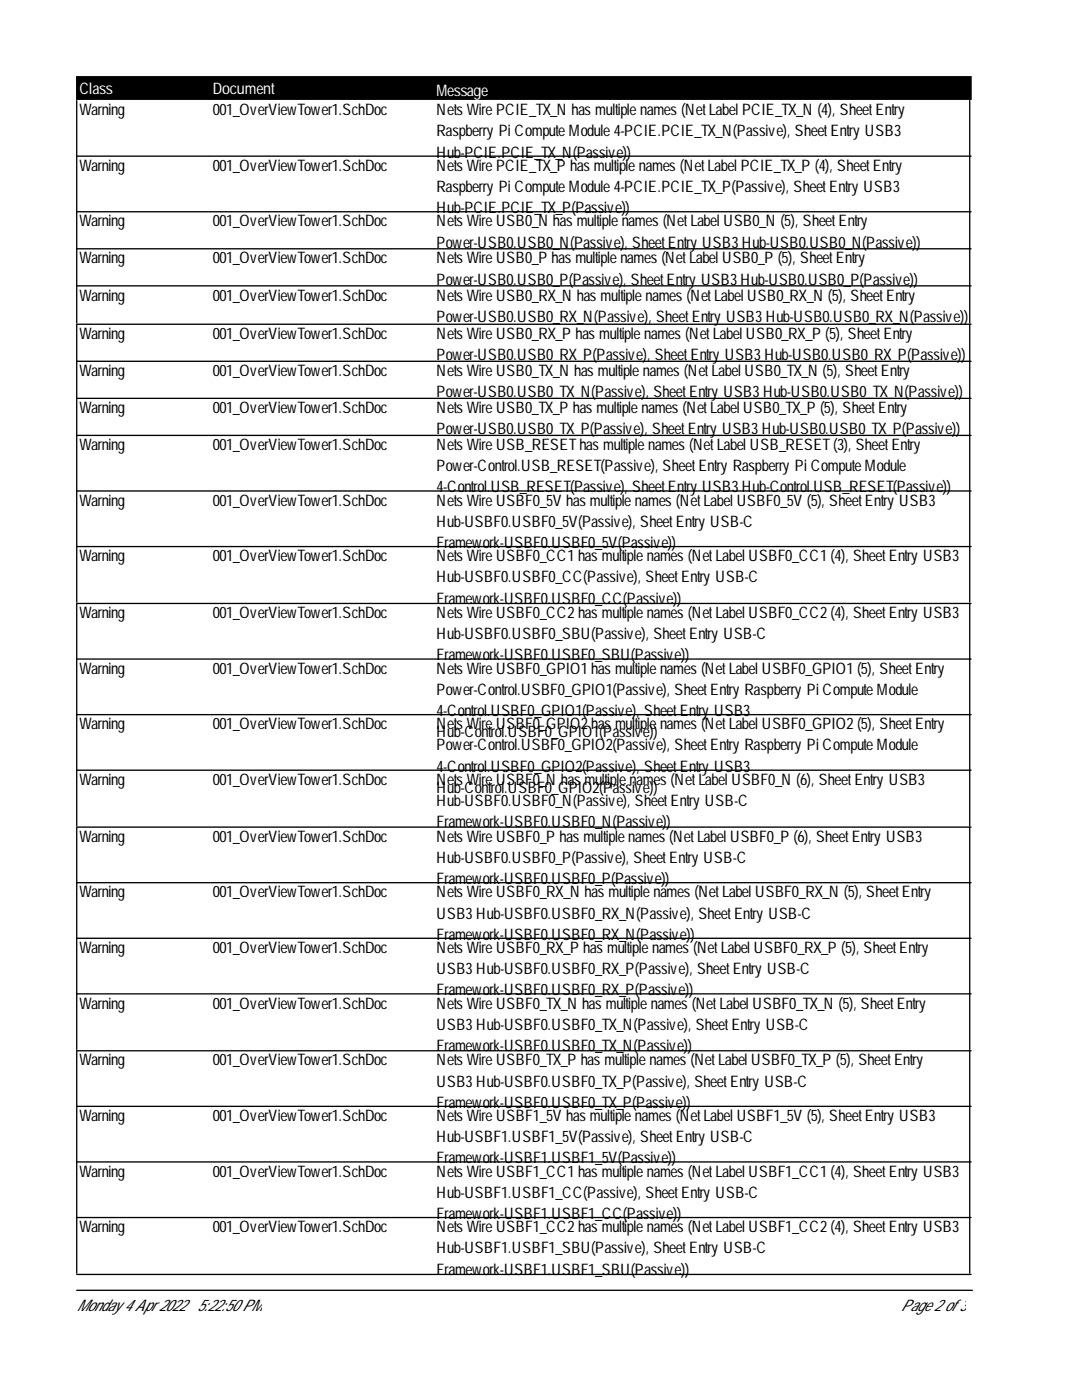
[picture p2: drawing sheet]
<svg xmlns="http://www.w3.org/2000/svg" width="216mm" height="279mm" viewBox="0 0 216 279" stroke-linecap="round" stroke-linejoin="round" font-family="sans-serif">
<defs><g id="words">
<g font-size="3.2" fill="#fff">
<text x="15.8" y="18.8">Class</text>
<text x="42.5" y="18.8">Document</text>
<text x="87.1" y="19.1">Message</text>
</g>
<g font-size="3.2">
<text x="15.8" y="23">Warning</text>
<text x="42.5" y="23">001_OverViewTower1.SchDoc</text>
<text x="87.1" y="23">Nets Wire PCIE_TX_N has multiple names (NetLabel PCIE_TX_N (4), SheetEntry</text>
<text x="87.1" y="27.2">Raspberry Pi Compute Module 4-PCIE.PCIE_TX_N(Passive), SheetEntry USB3</text>
<text x="15.8" y="34.1">Warning</text>
<text x="42.5" y="34.1">001_OverViewTower1.SchDoc</text>
<text x="87.1" y="31.4">Hub-PCIE.PCIE_TX_N(Passive))</text>
<text x="87.1" y="34.1">Nets Wire PCIE_TX_P has multiple names (NetLabel PCIE_TX_P (4), SheetEntry</text>
<text x="87.1" y="38.3">Raspberry Pi Compute Module 4-PCIE.PCIE_TX_P(Passive), SheetEntry USB3</text>
<text x="15.8" y="45.2">Warning</text>
<text x="42.5" y="45.2">001_OverViewTower1.SchDoc</text>
<text x="87.1" y="42.5">Hub-PCIE.PCIE_TX_P(Passive))</text>
<text x="87.1" y="45.2">Nets Wire USB0_N has multiple names (NetLabel USB0_N (5), SheetEntry</text>
<text x="15.8" y="52.6">Warning</text>
<text x="42.5" y="52.6">001_OverViewTower1.SchDoc</text>
<text x="87.1" y="49.4">Power-USB0.USB0_N(Passive), SheetEntry USB3Hub-USB0.USB0_N(Passive))</text>
<text x="87.1" y="52.6">Nets Wire USB0_P has multiple names (NetLabel USB0_P (5), SheetEntry</text>
<text x="15.8" y="60">Warning</text>
<text x="42.5" y="60">001_OverViewTower1.SchDoc</text>
<text x="87.1" y="56.8">Power-USB0.USB0_P(Passive), SheetEntry USB3Hub-USB0.USB0_P(Passive))</text>
<text x="87.1" y="60">Nets Wire USB0_RX_N has multiple names (NetLabel USB0_RX_N (5), SheetEntry</text>
<text x="87.1" y="64.2">Power-USB0.USB0_RX_N(Passive), SheetEntry USB3Hub-USB0.USB0_RX_N(Passive))</text>
<text x="15.8" y="67.6">Warning</text>
<text x="42.5" y="67.6">001_OverViewTower1.SchDoc</text>
<text x="87.1" y="67.6">Nets Wire USB0_RX_P has multiple names (NetLabel USB0_RX_P (5), SheetEntry</text>
<text x="87.1" y="71.9">Power-USB0.USB0_RX_P(Passive), SheetEntry USB3Hub-USB0.USB0_RX_P(Passive))</text>
<text x="15.8" y="75">Warning</text>
<text x="42.5" y="75">001_OverViewTower1.SchDoc</text>
<text x="87.1" y="75">Nets Wire USB0_TX_N has multiple names (NetLabel USB0_TX_N (5), SheetEntry</text>
<text x="15.8" y="82.4">Warning</text>
<text x="42.5" y="82.4">001_OverViewTower1.SchDoc</text>
<text x="87.1" y="79.3">Power-USB0.USB0_TX_N(Passive), SheetEntry USB3Hub-USB0.USB0_TX_N(Passive))</text>
<text x="87.1" y="82.4">Nets Wire USB0_TX_P has multiple names (NetLabel USB0_TX_P (5), SheetEntry</text>
<text x="15.8" y="89.8">Warning</text>
<text x="42.5" y="89.8">001_OverViewTower1.SchDoc</text>
<text x="87.1" y="86.6">Power-USB0.USB0_TX_P(Passive), SheetEntry USB3Hub-USB0.USB0_TX_P(Passive))</text>
<text x="87.1" y="89.8">Nets Wire USB_RESEThas multiple names (NetLabel USB_RESET(3), SheetEntry</text>
<text x="87.1" y="94">Power-Control.USB_RESET(Passive), SheetEntry Raspberry Pi Compute Module</text>
<text x="15.8" y="100.9">Warning</text>
<text x="42.5" y="100.9">001_OverViewTower1.SchDoc</text>
<text x="87.1" y="98.3">4-Control.USB_RESET(Passive), SheetEntry USB3Hub-Control.USB_RESET(Passive))</text>
<text x="87.1" y="100.9">Nets Wire USBF0_5V has multiple names (NetLabel USBF0_5V (5), SheetEntry USB3</text>
<text x="87.1" y="105.1">Hub-USBF0.USBF0_5V(Passive), SheetEntry USB-C</text>
<text x="15.8" y="112">Warning</text>
<text x="42.5" y="112">001_OverViewTower1.SchDoc</text>
<text x="87.1" y="109.4">Framework-USBF0.USBF0_5V(Passive))</text>
<text x="87.1" y="112">Nets Wire USBF0_CC1 has multiple names (NetLabel USBF0_CC1 (4), SheetEntry USB3</text>
<text x="87.1" y="116.2">Hub-USBF0.USBF0_CC(Passive), SheetEntry USB-C</text>
<text x="15.8" y="123.4">Warning</text>
<text x="42.5" y="123.4">001_OverViewTower1.SchDoc</text>
<text x="87.1" y="120.5">Framework-USBF0.USBF0_CC(Passive))</text>
<text x="87.1" y="123.4">Nets Wire USBF0_CC2has multiple names (NetLabel USBF0_CC2(4), SheetEntry USB3</text>
<text x="87.1" y="127.6">Hub-USBF0.USBF0_SBU(Passive), SheetEntry USB-C</text>
<text x="87.1" y="131.8">Framework-USBF0.USBF0_SBU(Passive))</text>
<text x="15.8" y="134.5">Warning</text>
<text x="42.5" y="134.5">001_OverViewTower1.SchDoc</text>
<text x="87.1" y="134.5">Nets Wire USBF0_GPIO1 has multiple names (NetLabel USBF0_GPIO1 (5), SheetEntry</text>
<text x="87.1" y="138.7">Power-Control.USBF0_GPIO1(Passive), SheetEntry Raspberry Pi Compute Module</text>
<text x="87.1" y="142.9">4-Control.USBF0_GPIO1(Passive), SheetEntry USB3</text>
<text x="15.8" y="145.5">Warning</text>
<text x="42.5" y="145.5">001_OverViewTower1.SchDoc</text>
<text x="87.1" y="147.1">Hub-Control.USBF0_GPIO1(Passive))</text>
<text x="87.1" y="145.5">Nets Wire USBF0_GPIO2has multiple names (NetLabel USBF0_GPIO2(5), SheetEntry</text>
<text x="87.1" y="149.8">Power-Control.USBF0_GPIO2(Passive), SheetEntry Raspberry Pi Compute Module</text>
<text x="87.1" y="154">4-Control.USBF0_GPIO2(Passive), SheetEntry USB3</text>
<text x="15.8" y="156.6">Warning</text>
<text x="42.5" y="156.6">001_OverViewTower1.SchDoc</text>
<text x="87.1" y="158.2">Hub-Control.USBF0_GPIO2(Passive))</text>
<text x="87.1" y="156.6">Nets Wire USBF0_N has multiple names (NetLabel USBF0_N (6), SheetEntry USB3</text>
<text x="87.1" y="160.9">Hub-USBF0.USBF0_N(Passive), SheetEntry USB-C</text>
<text x="15.8" y="168">Warning</text>
<text x="42.5" y="168">001_OverViewTower1.SchDoc</text>
<text x="87.1" y="165.1">Framework-USBF0.USBF0_N(Passive))</text>
<text x="87.1" y="168">Nets Wire USBF0_P has multiple names (NetLabel USBF0_P (6), SheetEntry USB3</text>
<text x="87.1" y="172.2">Hub-USBF0.USBF0_P(Passive), SheetEntry USB-C</text>
<text x="15.8" y="179.1">Warning</text>
<text x="42.5" y="179.1">001_OverViewTower1.SchDoc</text>
<text x="87.1" y="176.4">Framework-USBF0.USBF0_P(Passive))</text>
<text x="87.1" y="179.1">Nets Wire USBF0_RX_N has multiple names (NetLabel USBF0_RX_N (5), SheetEntry</text>
<text x="87.1" y="183.3">USB3Hub-USBF0.USBF0_RX_N(Passive), SheetEntry USB-C</text>
<text x="15.8" y="190.2">Warning</text>
<text x="42.5" y="190.2">001_OverViewTower1.SchDoc</text>
<text x="87.1" y="187.5">Framework-USBF0.USBF0_RX_N(Passive))</text>
<text x="87.1" y="190.2">Nets Wire USBF0_RX_P has multiple names (NetLabel USBF0_RX_P (5), SheetEntry</text>
<text x="87.1" y="194.4">USB3Hub-USBF0.USBF0_RX_P(Passive), SheetEntry USB-C</text>
<text x="15.8" y="201.3">Warning</text>
<text x="42.5" y="201.3">001_OverViewTower1.SchDoc</text>
<text x="87.1" y="198.6">Framework-USBF0.USBF0_RX_P(Passive))</text>
<text x="87.1" y="201.3">Nets Wire USBF0_TX_N has multiple names (NetLabel USBF0_TX_N (5), SheetEntry</text>
<text x="87.1" y="205.5">USB3Hub-USBF0.USBF0_TX_N(Passive), SheetEntry USB-C</text>
<text x="87.1" y="209.7">Framework-USBF0.USBF0_TX_N(Passive))</text>
<text x="15.8" y="212.6">Warning</text>
<text x="42.5" y="212.6">001_OverViewTower1.SchDoc</text>
<text x="87.1" y="212.6">Nets Wire USBF0_TX_P has multiple names (NetLabel USBF0_TX_P (5), SheetEntry</text>
<text x="87.1" y="216.9">USB3Hub-USBF0.USBF0_TX_P(Passive), SheetEntry USB-C</text>
<text x="87.1" y="221.1">Framework-USBF0.USBF0_TX_P(Passive))</text>
<text x="15.8" y="223.7">Warning</text>
<text x="42.5" y="223.7">001_OverViewTower1.SchDoc</text>
<text x="87.1" y="223.7">Nets Wire USBF1_5V has multiple names (NetLabel USBF1_5V (5), SheetEntry USB3</text>
<text x="87.1" y="227.9">Hub-USBF1.USBF1_5V(Passive), SheetEntry USB-C</text>
<text x="87.1" y="232.2">Framework-USBF1.USBF1_5V(Passive))</text>
<text x="15.8" y="234.8">Warning</text>
<text x="42.5" y="234.8">001_OverViewTower1.SchDoc</text>
<text x="87.1" y="234.8">Nets Wire USBF1_CC1 has multiple names (NetLabel USBF1_CC1 (4), SheetEntry USB3</text>
<text x="87.1" y="239">Hub-USBF1.USBF1_CC(Passive), SheetEntry USB-C</text>
<text x="15.8" y="245.9">Warning</text>
<text x="42.5" y="245.9">001_OverViewTower1.SchDoc</text>
<text x="87.1" y="243.3">Framework-USBF1.USBF1_CC(Passive))</text>
<text x="87.1" y="245.9">Nets Wire USBF1_CC2has multiple names (NetLabel USBF1_CC2(4), SheetEntry USB3</text>
<text x="87.1" y="250.1">Hub-USBF1.USBF1_SBU(Passive), SheetEntry USB-C</text>
<text x="87.1" y="254.4">Framework-USBF1.USBF1_SBU(Passive))</text>
<text x="15.3" y="261.7">Monday 4Apr2022</text>
<text x="39.3" y="261.7">5:22:50PM</text>
<text x="179.8" y="261.7">Page 2of3</text>
</g>
</g></defs>
<path d="M15.3 15.3h178.5v4.5h-178.5z" fill="#000" stroke="#000" stroke-width=".26"/>
<g fill="none" stroke="#000" stroke-width=".26">
<path d="M15.3 31.2h178.5M15.3 20.1v44.3M193.5 20.1v44.3M15.3 42.3h178.5M15.3 49.7h178.5M15.3 57h178.5M15.3 72.1h178.5M15.3 79.5h178.5M193.5 64.7v55.5M193.8 64.7h-178.5v55.5M15.3 86.9h178.5M15.3 98h178.5"/>
<path d="M15.3 109.1h178.5M15.3 131.5h178.5M193.5 120.4v44.4M193.8 120.4h-178.5v44.4M15.3 142.6h178.5M15.3 153.7h178.5M15.3 176.2h178.5M193.5 165.1v44.3M193.8 165.1h-178.5v44.3M15.3 187.3h178.5M15.3 198.3h178.5M193.5 209.7v44.4"/>
<path d="M193.8 209.7h-178.5v44.4M15.3 220.8h178.5M15.3 231.9h178.5M15.3 243h178.5M15.3 254.3h178.5M15.3 257.5h178.7"/>
</g>
<use href="#words"/>
</svg>
